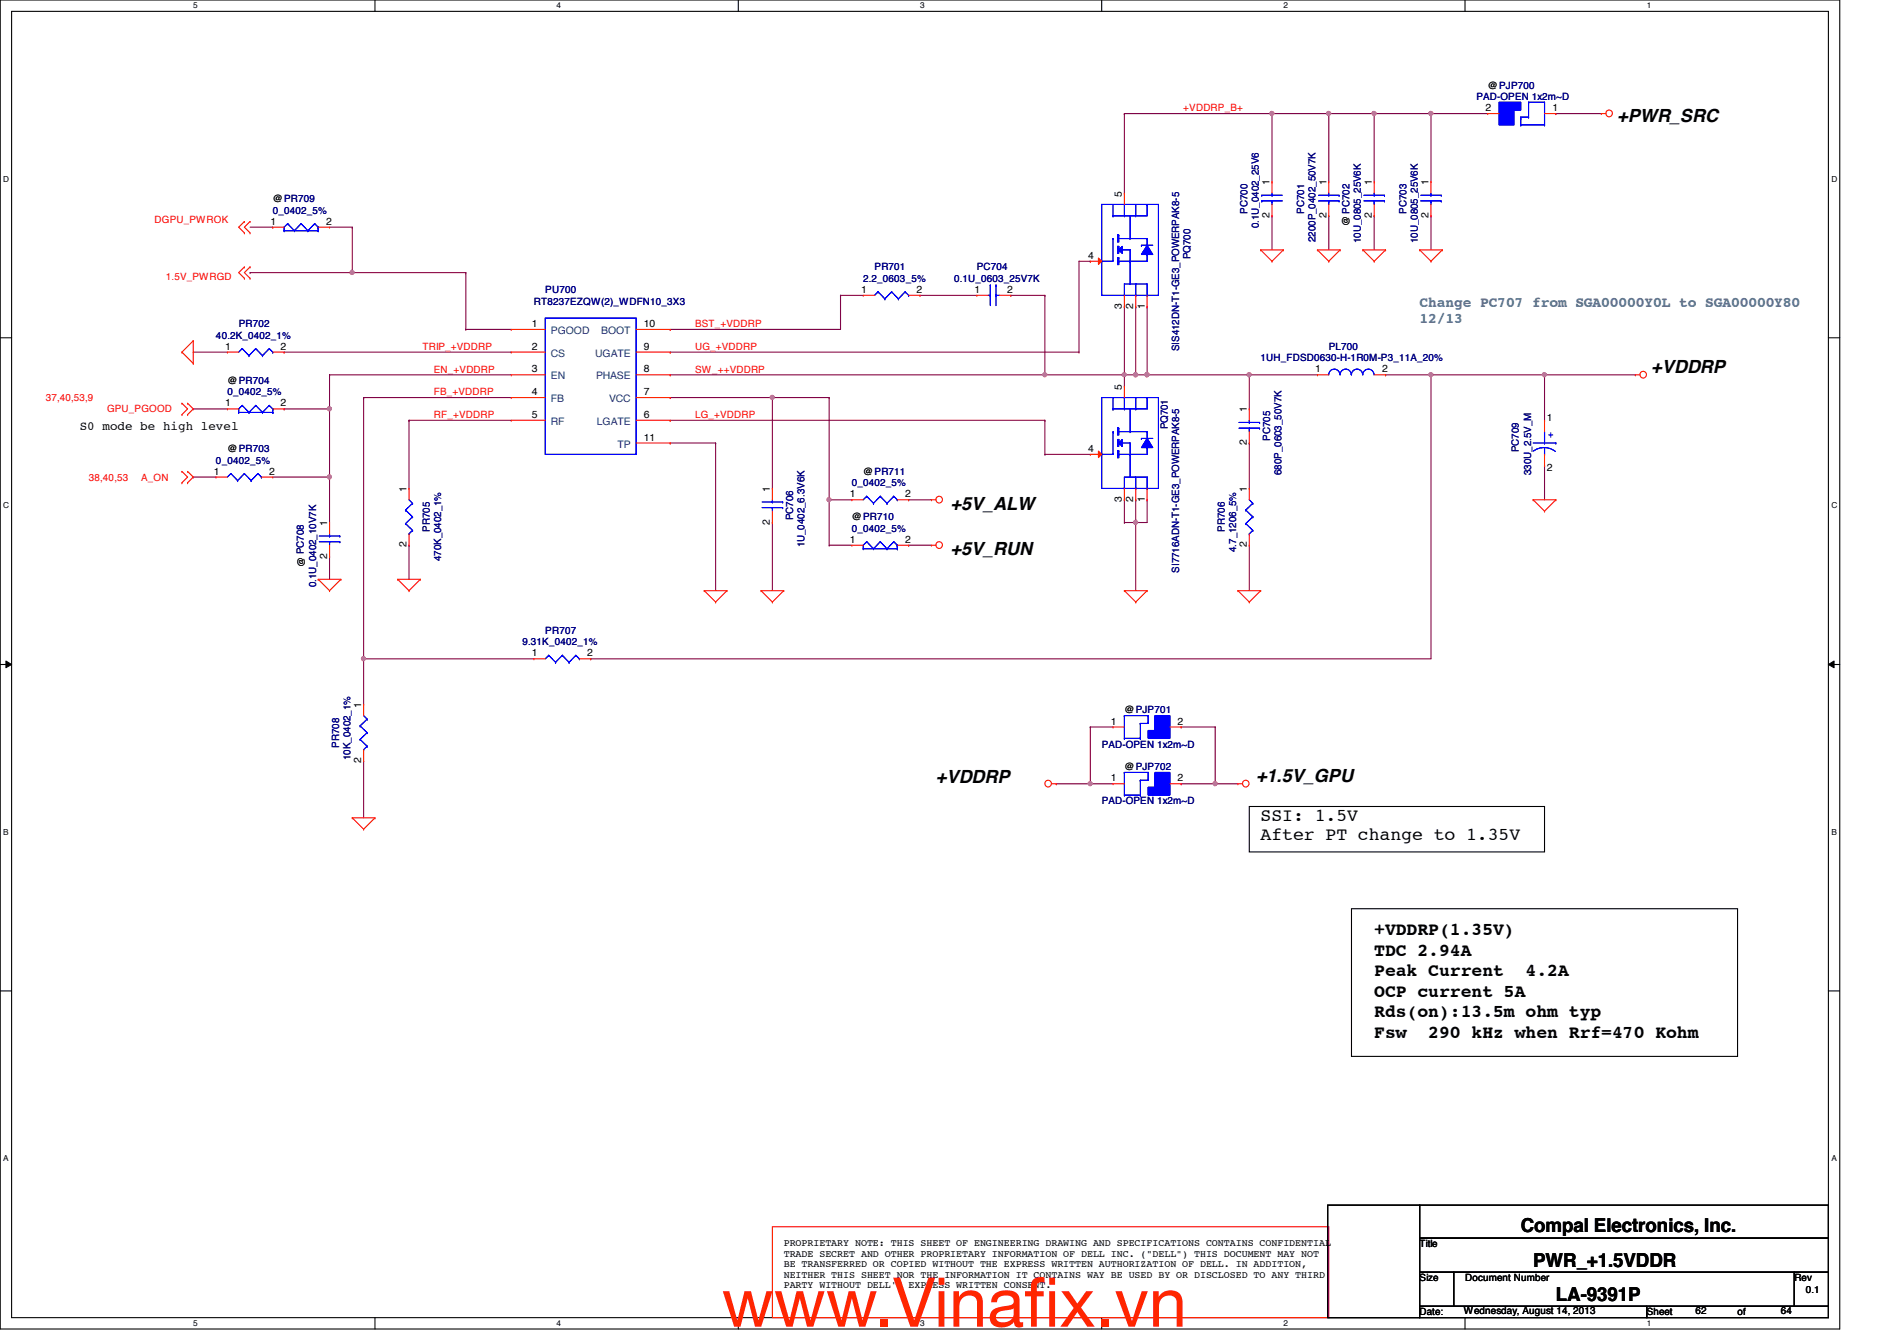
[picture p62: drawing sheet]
<svg xmlns="http://www.w3.org/2000/svg" width="297mm" height="210mm" viewBox="0 0 297 210" stroke-linecap="round" stroke-linejoin="round" font-family="sans-serif">
<defs><g id="words">
<g font-size="10.6" fill="#ff2600">
<text x="113" y="207.7">www.Vinaf</text>
<text x="160.4" y="207.7">ix.vn</text>
</g>
<g font-size="3">
<text x="238.1" y="192.8">Compal Electronics, Inc.</text>
<text x="240.1" y="198.3">PWR_+1.5VDDR</text>
<text x="243.6" y="203.7">LA-9391P</text>
</g>
<g font-size="2.8">
<text x="253.2" y="19.1">+PWR_SRC</text>
<text x="258.6" y="58.4">+VDDRP</text>
<text x="148.8" y="79.8">+5V_ALW</text>
<text x="148.8" y="86.9">+5V_RUN</text>
<text x="146.6" y="122.6">+VDDRP</text>
<text x="196.7" y="122.4">+1.5V_GPU</text>
<text x="197.4" y="128.5">SSI: 1.5V</text>
<text x="197.4" y="131.5">After PT change to 1.35V</text>
<text x="215.2" y="146.4">+VDDRP(1.35V)</text>
<text x="215.2" y="149.6">TDC 2.94A</text>
<text x="215.2" y="152.8">Peak Current</text>
<text x="238.9" y="152.8">4.2A</text>
<text x="215.2" y="156">OCP current 5A</text>
<text x="215.2" y="159.3">Rds(on):13.5m ohm typ</text>
<text x="215.2" y="162.5">Fsw</text>
<text x="223.6" y="162.5">290 kHz when Rrf=470 Kohm</text>
</g>
<g font-size="2.3" fill="#408080">
<text x="222.3" y="48.1">Change PC707 from SGA00000Y0L to SGA00000Y80</text>
<text x="222.3" y="50.6">12/13</text>
</g>
<text font-size="1.9" x="12.5" y="67.3">S0 mode be high level</text>
<g font-size="1.6" fill="#f00">
<text x="185.3" y="17.4">+VDDRP_B+</text>
<text x="24.2" y="34.9">DGPU_PWROK</text>
<text x="26" y="43.8">1.5V_PWRGD</text>
<text x="108.8" y="51.2">BST_+VDDRP</text>
<text x="66.2" y="54.8">TRIP_+VDDRP</text>
<text x="67.9" y="58.3">EN_+VDDRP</text>
<text x="108.8" y="58.3">SW_++VDDRP</text>
<text x="108.8" y="54.8">UG_+VDDRP</text>
<text x="7.2" y="62.8">37,40,53,9</text>
<text x="16.8" y="64.6">GPU_PGOOD</text>
<text x="67.9" y="61.9">FB_+VDDRP</text>
<text x="67.9" y="65.4">RF_+VDDRP</text>
<text x="108.8" y="65.4">LG_+VDDRP</text>
<text x="13.9" y="75.2">38,40,53</text>
<text x="22.1" y="75.2">A_ON</text>
</g>
<g font-size="1.6" fill="#000080">
<text x="231.2" y="15.7">PAD-OPEN 1x2m~D</text>
<text x="42.7" y="33.4">0_0402_5%</text>
<text x="195.3" y="33.4" transform="rotate(-90 195.3 33.4)">PC700</text>
<text x="197.1" y="35.7" transform="rotate(-90 197.1 35.7)">0.1U_0402_25V6</text>
<text x="204.2" y="33.4" transform="rotate(-90 204.2 33.4)">PC701</text>
<text x="220.2" y="33.4" transform="rotate(-90 220.2 33.4)">PC703</text>
<text x="186.4" y="40.6" transform="rotate(-90 186.4 40.6)">PQ700</text>
<text x="206" y="37.9" transform="rotate(-90 206 37.9)">2200P_0402_50V7K</text>
<text x="213.1" y="38.1" transform="rotate(-90 213.1 38.1)">10U_0805_25V6K</text>
<text x="222" y="38.1" transform="rotate(-90 222 38.1)">10U_0805_25V6K</text>
<text x="83.6" y="47.7">RT8237EZQW(2)_WDFN10_3X3</text>
<text x="85.4" y="45.9">PU700</text>
<text x="135.2" y="44.1">2.2_0603_5%</text>
<text x="136.9" y="42.3">PR701</text>
<text x="149.4" y="44.1">0.1U_0603_25V7K</text>
<text x="152.9" y="42.3">PC704</text>
<text x="33.8" y="53">40.2K_0402_1%</text>
<text x="37.4" y="51.2">PR702</text>
<text x="184.7" y="54.9" transform="rotate(-90 184.7 54.9)">SIS412DN-T1-GE3_POWERPAK8-5</text>
<text x="197.4" y="56.6">1UH_FDSD0630-H-1R0M-P3_11A_20%</text>
<text x="208.1" y="54.8">PL700</text>
<text x="35.6" y="61.9">0_0402_5%</text>
<text x="182.9" y="67.2" transform="rotate(-90 182.9 67.2)">PQ701</text>
<text x="198.9" y="69" transform="rotate(-90 198.9 69)">PC705</text>
<text x="237.8" y="70.8" transform="rotate(-90 237.8 70.8)">PC709</text>
<text x="33.8" y="72.6">0_0402_5%</text>
<text x="133.4" y="76.1">0_0402_5%</text>
<text x="200.7" y="74.3" transform="rotate(-90 200.7 74.3)">680P_0603_50V7K</text>
<text x="239.8" y="74.3" transform="rotate(-90 239.8 74.3)">330U_2.5V_M</text>
<text x="67.3" y="83.2" transform="rotate(-90 67.3 83.2)">PR705</text>
<text x="124.2" y="81.4" transform="rotate(-90 124.2 81.4)">PC706</text>
<text x="133.4" y="83.2">0_0402_5%</text>
<text x="191.8" y="83.2" transform="rotate(-90 191.8 83.2)">PR706</text>
<text x="69.1" y="87.8" transform="rotate(-90 69.1 87.8)">470K_0402_1%</text>
<text x="126" y="85.7" transform="rotate(-90 126 85.7)">1U_0402_6.3V6K</text>
<text x="184.7" y="89.6" transform="rotate(-90 184.7 89.6)">SI7716ADN-T1-GE3_POWERPAK8-5</text>
<text x="193.5" y="86.4" transform="rotate(-90 193.5 86.4)">4.7_1206_5%</text>
<text x="49.5" y="91.9" transform="rotate(-90 49.5 91.9)">0.1U_0402_10V7K</text>
<text x="81.8" y="101">9.31K_0402_1%</text>
<text x="85.4" y="99.2">PR707</text>
<text x="53.1" y="117" transform="rotate(-90 53.1 117)">PR708</text>
<text x="54.9" y="119" transform="rotate(-90 54.9 119)">10K_0402_1%</text>
<text x="172.5" y="117">PAD-OPEN 1x2m~D</text>
<text x="172.5" y="125.9">PAD-OPEN 1x2m~D</text>
</g>
<g font-size="1.6">
<text x="232.6" y="17.4">2</text>
<text x="233" y="13.9">@PJP700</text>
<text x="243.1" y="17.4">1</text>
<text x="198.8" y="29" transform="rotate(-90 198.8 29)">1</text>
<text x="207.7" y="29" transform="rotate(-90 207.7 29)">1</text>
<text x="214.8" y="29" transform="rotate(-90 214.8 29)">1</text>
<text x="223.7" y="29" transform="rotate(-90 223.7 29)">1</text>
<text x="42.4" y="35.2">1</text>
<text x="42.7" y="31.7">@PR709</text>
<text x="51.1" y="35.2">2</text>
<text x="175.7" y="30.8" transform="rotate(-90 175.7 30.8)">5</text>
<text x="198.8" y="34.1" transform="rotate(-90 198.8 34.1)">2</text>
<text x="207.7" y="34.1" transform="rotate(-90 207.7 34.1)">2</text>
<text x="211.3" y="35.4" transform="rotate(-90 211.3 35.4)">@ PC702</text>
<text x="214.8" y="34.1" transform="rotate(-90 214.8 34.1)">2</text>
<text x="223.7" y="34.1" transform="rotate(-90 223.7 34.1)">2</text>
<text x="170.4" y="40.5">4</text>
<text x="134.8" y="45.8">1</text>
<text x="143.5" y="45.8">2</text>
<text x="152.6" y="45.8">1</text>
<text x="157.7" y="45.8">2</text>
<text x="83.3" y="51.2">1</text>
<text x="100.8" y="51.2">10</text>
<text x="175.7" y="48.3" transform="rotate(-90 175.7 48.3)">3</text>
<text x="177.5" y="48.3" transform="rotate(-90 177.5 48.3)">2</text>
<text x="179.2" y="48.3" transform="rotate(-90 179.2 48.3)">1</text>
<text x="35.3" y="54.7">1</text>
<text x="43.9" y="54.7">2</text>
<text x="83.3" y="58.3">3</text>
<text x="83.3" y="54.7">2</text>
<text x="100.8" y="54.7">9</text>
<text x="100.8" y="58.3">8</text>
<text x="205.9" y="58.3">1</text>
<text x="216.4" y="58.3">2</text>
<text x="35.3" y="63.6">1</text>
<text x="35.6" y="60.1">@PR704</text>
<text x="43.9" y="63.6">2</text>
<text x="83.3" y="65.4">5</text>
<text x="83.3" y="61.8">4</text>
<text x="100.8" y="61.8">7</text>
<text x="100.8" y="65.4">6</text>
<text x="175.7" y="61" transform="rotate(-90 175.7 61)">5</text>
<text x="195.2" y="64.6" transform="rotate(-90 195.2 64.6)">1</text>
<text x="242.2" y="66">1</text>
<text x="35.6" y="70.8">@PR703</text>
<text x="100.8" y="69">11</text>
<text x="170.4" y="70.7">4</text>
<text x="195.2" y="69.7" transform="rotate(-90 195.2 69.7)">2</text>
<text x="33.5" y="74.3">1</text>
<text x="42.2" y="74.3">2</text>
<text x="63.7" y="77" transform="rotate(-90 63.7 77)">1</text>
<text x="120.6" y="77" transform="rotate(-90 120.6 77)">1</text>
<text x="133.1" y="77.9">1</text>
<text x="135.2" y="74.3">@PR711</text>
<text x="141.7" y="77.9">2</text>
<text x="195.2" y="77" transform="rotate(-90 195.2 77)">1</text>
<text x="242.2" y="73.8">2</text>
<text x="51.2" y="82.3" transform="rotate(-90 51.2 82.3)">1</text>
<text x="120.6" y="82.1" transform="rotate(-90 120.6 82.1)">2</text>
<text x="133.4" y="81.4">@PR710</text>
<text x="175.7" y="78.6" transform="rotate(-90 175.7 78.6)">3</text>
<text x="177.5" y="78.6" transform="rotate(-90 177.5 78.6)">2</text>
<text x="179.2" y="78.6" transform="rotate(-90 179.2 78.6)">1</text>
<text x="47.7" y="88.7" transform="rotate(-90 47.7 88.7)">@ PC708</text>
<text x="51.2" y="87.5" transform="rotate(-90 51.2 87.5)">2</text>
<text x="63.7" y="85.7" transform="rotate(-90 63.7 85.7)">2</text>
<text x="133.1" y="85">1</text>
<text x="141.7" y="85">2</text>
<text x="195.2" y="85.7" transform="rotate(-90 195.2 85.7)">2</text>
<text x="83.3" y="102.7">1</text>
<text x="91.9" y="102.7">2</text>
<text x="56.6" y="110.8" transform="rotate(-90 56.6 110.8)">1</text>
<text x="173.9" y="113.4">1</text>
<text x="176.1" y="111.7">@PJP701</text>
<text x="184.4" y="113.4">2</text>
<text x="56.6" y="119.5" transform="rotate(-90 56.6 119.5)">2</text>
<text x="173.9" y="122.3">1</text>
<text x="176.1" y="120.6">@PJP702</text>
<text x="184.4" y="122.3">2</text>
<text x="122.7" y="195">PROPRIETARY NOTE: THIS SHEET OF ENGINEERING DRAWING AND SPECIFICATIONS CONTAINS CONFIDENTIAL</text>
<text x="122.7" y="196.7">TRADE SECRET AND OTHER PROPRIETARY INFORMATION OF DELL INC. (&quot;DELL&quot;) THIS DOCUMENT MAY NOT</text>
<text x="222.3" y="195.2">Title</text>
<text x="122.7" y="198.3">BE TRANSFERRED OR COPIED WITHOUT THE EXPRESS WRITTEN AUTHORIZATION OF DELL. IN ADDITION,</text>
<text x="122.7" y="200">NEITHER THIS SHEET NOR THE INFORMATION IT CONTAINS WAY BE USED BY OR DISCLOSED TO ANY THIRD</text>
<text x="122.7" y="201.6">PARTY WITHOUT DELL'S EXPRESS WRITTEN CONSENT.</text>
<text x="222.3" y="200.6">Size</text>
<text x="229.4" y="200.6">Document Number</text>
<text x="281" y="200.6">Rev</text>
<text x="282.7" y="202.4">0.1</text>
<text x="222.3" y="205.9">Date:</text>
<text x="229.2" y="205.7">Wednesday, August 14, 2013</text>
<text x="257.8" y="205.9">Sheet</text>
<text x="265.5" y="205.7">62</text>
<text x="272.1" y="205.9">of</text>
<text x="278.8" y="205.7">64</text>
</g>
<g font-size="1.6" fill="#004080">
<text x="86.3" y="52.3">PGOOD</text>
<text x="94.1" y="52.3">BOOT</text>
<text x="86.3" y="59.4">EN</text>
<text x="86.3" y="55.8">CS</text>
<text x="93.2" y="55.8">UGATE</text>
<text x="93.3" y="59.4">PHASE</text>
<text x="86.3" y="62.9">FB</text>
<text x="95.4" y="62.9">VCC</text>
<text x="86.3" y="66.5">RF</text>
<text x="93.5" y="66.5">LGATE</text>
<text x="96.7" y="70.1">TP</text>
</g>
<text font-size="1.6" fill="#00f" x="242.4" y="68.6">+</text>
<g font-size="1.3">
<text x="30.3" y="1.3">5</text>
<text x="87.2" y="1.3">4</text>
<text x="144.1" y="1.3">3</text>
<text x="201" y="1.3">2</text>
<text x="257.8" y="1.3">1</text>
<text x=".5" y="28.4">D</text>
<text x="286.8" y="28.4">D</text>
<text x=".5" y="79.5">C</text>
<text x="286.8" y="79.5">C</text>
<text x=".5" y="130.7">B</text>
<text x="286.8" y="130.7">B</text>
<text x=".5" y="181.8">A</text>
<text x="286.8" y="181.8">A</text>
<text x="30.3" y="207.6">5</text>
<text x="87.2" y="207.6">4</text>
<text x="144.1" y="207.6">3</text>
<text x="201" y="207.6">2</text>
<text x="257.8" y="207.6">1</text>
</g>
</g></defs>
<path d="M0 0h288.1v208h-288.1zM1.8 1.8h284.5v204.4h-284.5z" fill="none" stroke="#000" stroke-width=".17"/>
<g fill="#fff">
<path d="M30.3 .2h.6v1.4h-.6z"/>
<path d="M30.3 206.4h.6v1.4h-.6z"/>
</g>
<path d="M58.7 0v1.8M58.7 206.2v1.8" fill="none" stroke="#000" stroke-width=".17"/>
<g fill="#fff">
<path d="M87.2 .2h.6v1.4h-.6z"/>
<path d="M87.2 206.4h.6v1.4h-.6z"/>
</g>
<path d="M115.6 0v1.8M115.6 206.2v1.8" fill="none" stroke="#000" stroke-width=".17"/>
<g fill="#fff">
<path d="M144.1 .2h.6v1.4h-.6z"/>
<path d="M144.1 206.4h.6v1.4h-.6z"/>
</g>
<path d="M172.5 0v1.8M172.5 206.2v1.8" fill="none" stroke="#000" stroke-width=".17"/>
<g fill="#fff">
<path d="M201 .2h.6v1.4h-.6z"/>
<path d="M201 206.4h.6v1.4h-.6z"/>
</g>
<path d="M229.4 0v1.8M229.4 206.2v1.8" fill="none" stroke="#000" stroke-width=".17"/>
<g fill="#fff">
<path d="M257.8 .2h.7v1.4h-.7z"/>
<path d="M257.8 206.4h.7v1.4h-.7z"/>
<path d="M.5 27.3h.9v1.4h-.9z"/>
<path d="M286.8 27.3h.9v1.4h-.9z"/>
<path d="M.5 78.4h.9v1.4h-.9z"/>
<path d="M286.8 78.4h.9v1.4h-.9z"/>
</g>
<path d="M0 52.9h1.8M286.3 52.9h1.8" fill="none" stroke="#000" stroke-width=".17"/>
<g fill="#fff">
<path d="M.5 129.5h.8v1.4h-.8z"/>
<path d="M286.8 129.5h.8v1.4h-.8z"/>
</g>
<path d="M0 104h1.8M286.3 104h1.8" fill="none" stroke="#000" stroke-width=".17"/>
<path d="M.9 103.5l.9 .5-.9 .5zM286.3 104l.9-.5v1z" fill="#000"/>
<path d="M.9 103.5l.9 .5-.9 .5zM286.3 104l.9-.5v1z" fill="none" stroke="#000" stroke-width=".16"/>
<g fill="#fff">
<path d="M.5 180.6h.8v1.4h-.8z"/>
<path d="M286.8 180.6h.8v1.4h-.8z"/>
</g>
<path d="M195.6 126.2h46.2v7.1h-46.2zM0 155.1h1.8M211.6 142.2h60.5v23.2h-60.5zM286.3 155.1h1.8" fill="none" stroke="#000" stroke-width=".17"/>
<path d="M120.9 192h87.2v14.2h-87.2z" fill="none" stroke="#f00" stroke-width=".17"/>
<path d="M42.7 74.7h8.9M51.6 74.7h.1M51.6 64h.1M51.6 64v10.7" fill="none" stroke="#800040" stroke-width=".17"/>
<circle cx="51.6" cy="64" r=".32" fill="#f0f"/>
<circle cx="51.6" cy="64" r=".32" fill="none" stroke="#f0f" stroke-width=".17"/>
<path d="M30.3 74.7h.1M30.3 74.7h3.5M170.7 113.8h.1M170.7 113.8h3.6M170.7 113.8v8.9h-5.3M185 113.8h.1M185 113.8h5.3M190.3 113.8h.1M190.3 113.8v8.9M165.4 122.7h.1" fill="none" stroke="#800040" stroke-width=".17"/>
<circle cx="190.3" cy="122.7" r=".32" fill="#f0f"/>
<circle cx="190.3" cy="122.7" r=".32" fill="none" stroke="#f0f" stroke-width=".17"/>
<path d="M170.7 122.7h.1M170.7 122.7h3.6M190.3 122.7h.1M190.3 122.7h3.5" fill="none" stroke="#800040" stroke-width=".17"/>
<circle cx="170.7" cy="122.7" r=".32" fill="#f0f"/>
<circle cx="170.7" cy="122.7" r=".32" fill="none" stroke="#f0f" stroke-width=".17"/>
<path d="M176.1 58.7h1.7M177.8 58.7h.1" fill="none" stroke="#800040" stroke-width=".17"/>
<circle cx="176" cy="58.6" r=".32" fill="#f0f"/>
<circle cx="176" cy="58.6" r=".32" fill="none" stroke="#f0f" stroke-width=".17"/>
<circle cx="177.8" cy="58.6" r=".32" fill="#f0f"/>
<circle cx="177.8" cy="58.6" r=".32" fill="none" stroke="#f0f" stroke-width=".17"/>
<path d="M177.8 58.7h1.8M179.6 58.7h.1" fill="none" stroke="#800040" stroke-width=".17"/>
<circle cx="177.8" cy="58.6" r=".32" fill="#f0f"/>
<circle cx="177.8" cy="58.6" r=".32" fill="none" stroke="#f0f" stroke-width=".17"/>
<circle cx="179.6" cy="58.6" r=".32" fill="#f0f"/>
<circle cx="179.6" cy="58.6" r=".32" fill="none" stroke="#f0f" stroke-width=".17"/>
<path d="M163.6 58.7h.1M163.6 58.7h12.5M217 58.7h.1M217 58.7h7.1M56.9 62.2h.1M56.9 62.2v48M56.9 103.1h.1" fill="none" stroke="#800040" stroke-width=".17"/>
<circle cx="56.9" cy="103.1" r=".32" fill="#f0f"/>
<circle cx="56.9" cy="103.1" r=".32" fill="none" stroke="#f0f" stroke-width=".17"/>
<path d="M104.9 51.6h.1M104.9 58.7h.1M104.9 51.6h26.7M104.9 58.7h58.7" fill="none" stroke="#800040" stroke-width=".17"/>
<circle cx="163.6" cy="58.6" r=".32" fill="#f0f"/>
<circle cx="163.6" cy="58.6" r=".32" fill="none" stroke="#f0f" stroke-width=".17"/>
<g fill="none" stroke="#800040" stroke-width=".17">
<path d="M176.1 17.8h.1M176.1 17.8v12.4M104.9 55.1h.1M104.9 55.1h64M163.6 46.2h.1M163.6 46.2v12.5M176.1 58.7h.1M176.1 58.7v1.8M195.6 58.7h.1M195.6 58.7v5.3M104.9 65.8h.1M104.9 65.8h58.7"/>
<path d="M241.8 72.9h.1M241.8 72.9v5.3M56.9 103.1h.1M56.9 103.1h26.7M92.5 103.1h.1M92.5 103.1h131.6"/>
</g>
<circle cx="195.6" cy="58.6" r=".32" fill="#f0f"/>
<circle cx="195.6" cy="58.6" r=".32" fill="none" stroke="#f0f" stroke-width=".17"/>
<path d="M144.1 46.2h.1M144.1 46.2h8.8M168.9 55.1h.1M170.7 40.9h.1M170.7 40.9h-1.8v14.2M104.9 62.2h.1M104.9 62.2h16M112.1 69.3h.1M112.1 69.3v23.2M120.9 62.2h.1M120.9 62.2v14.3" fill="none" stroke="#800040" stroke-width=".17"/>
<circle cx="120.9" cy="62.2" r=".32" fill="#f0f"/>
<circle cx="120.9" cy="62.2" r=".32" fill="none" stroke="#f0f" stroke-width=".17"/>
<g fill="none" stroke="#800040" stroke-width=".17">
<path d="M243.6 17.8h.1M243.6 17.8h7.1M30.3 55.1h.1M30.3 55.1h5.3M51.6 58.7h.1M51.6 58.7h28.4M131.6 46.2h.1M131.6 46.2h3.6M131.6 46.2v5.4M195.6 58.7h.1M195.6 58.7h10.7M30.3 64h.1"/>
<path d="M30.3 64h5.3M51.6 74.7h.1M51.6 74.7v7.1M56.9 62.2h.1M56.9 62.2h23.1M64 65.8h.1M64 65.8h16M163.6 71.1h.1M163.6 71.1h7.1M64 85.3h.1M64 85.3v5.4M120.9 81.8h.1"/>
<path d="M120.9 81.8v10.7"/>
</g>
<circle cx="51.6" cy="74.6" r=".32" fill="#f0f"/>
<circle cx="51.6" cy="74.6" r=".32" fill="none" stroke="#f0f" stroke-width=".17"/>
<g fill="none" stroke="#800040" stroke-width=".17">
<path d="M224.1 17.8h.1M224.1 17.8h8.9M158.3 46.2h.1M158.3 46.2h5.3M176.1 48h.1M176.1 48v10.7M177.8 48h.1M177.8 48v10.7M241.8 58.7h.1M241.8 58.7v7.1M44.5 64h.1M44.5 64h7.1"/>
<path d="M64 65.8h.1M64 65.8v10.7M104.9 69.3h.1M104.9 69.3h7.2M51.6 87.1h.1M51.6 87.1v3.6M195.6 85.3h.1M195.6 85.3v7.2"/>
</g>
<circle cx="224" cy="17.8" r=".32" fill="#f0f"/>
<circle cx="224" cy="17.8" r=".32" fill="none" stroke="#f0f" stroke-width=".17"/>
<path d="M199.2 17.8h.1M199.2 17.8v10.6M199.2 17.8h8.9M208.1 17.8h.1M208.1 17.8v10.6" fill="none" stroke="#800040" stroke-width=".17"/>
<circle cx="199.2" cy="17.8" r=".32" fill="#f0f"/>
<circle cx="199.2" cy="17.8" r=".32" fill="none" stroke="#f0f" stroke-width=".17"/>
<path d="M208.1 17.8h.1M208.1 17.8h7.1M215.2 17.8h.1M215.2 17.8v10.6" fill="none" stroke="#800040" stroke-width=".17"/>
<circle cx="208" cy="17.8" r=".32" fill="#f0f"/>
<circle cx="208" cy="17.8" r=".32" fill="none" stroke="#f0f" stroke-width=".17"/>
<path d="M199.2 33.8h.1M199.2 33.8v5.3M208.1 33.8h.1M208.1 33.8v5.3M215.2 33.8h.1M215.2 33.8v5.3M176.1 78.2h.1M176.1 78.2v3.6M179.6 78.2h.1M179.6 78.2v3.6h-1.8M177.8 81.8h.1" fill="none" stroke="#800040" stroke-width=".17"/>
<circle cx="177.8" cy="81.8" r=".32" fill="#f0f"/>
<circle cx="177.8" cy="81.8" r=".32" fill="none" stroke="#f0f" stroke-width=".17"/>
<path d="M224.1 58.7h.1M224.1 58.7v44.4M177.8 78.2h.1M177.8 78.2v14.3M176.1 81.8h.1M176.1 81.8h1.7M177.8 81.8h.1" fill="none" stroke="#800040" stroke-width=".17"/>
<circle cx="224" cy="58.6" r=".32" fill="#f0f"/>
<circle cx="224" cy="58.6" r=".32" fill="none" stroke="#f0f" stroke-width=".17"/>
<path d="M179.6 48h.1M179.6 58.7h.1M179.6 58.7h16M179.6 48v10.7M224.1 58.7h.1M224.1 58.7h17.7" fill="none" stroke="#800040" stroke-width=".17"/>
<circle cx="179.6" cy="58.6" r=".32" fill="#f0f"/>
<circle cx="179.6" cy="58.6" r=".32" fill="none" stroke="#f0f" stroke-width=".17"/>
<path d="M176.1 17.8h.1M176.1 17.8h23.1M215.2 17.8h.1M215.2 17.8h8.9M224.1 17.8h.1M224.1 17.8v10.6M224.1 33.8h.1M224.1 33.8v5.3M163.6 65.8h.1M163.6 65.8v5.3M56.9 119.1h.1M56.9 119.1v8.9" fill="none" stroke="#800040" stroke-width=".17"/>
<circle cx="215.2" cy="17.8" r=".32" fill="#f0f"/>
<circle cx="215.2" cy="17.8" r=".32" fill="none" stroke="#f0f" stroke-width=".17"/>
<path d="M55.2 42.7h.1M55.2 42.7h17.7" fill="none" stroke="#800040" stroke-width=".17"/>
<circle cx="55.1" cy="42.6" r=".32" fill="#f0f"/>
<circle cx="55.1" cy="42.6" r=".32" fill="none" stroke="#f0f" stroke-width=".17"/>
<g fill="none" stroke="#800040" stroke-width=".17">
<path d="M39.2 35.6h3.5M42.7 35.6h.1M51.6 35.6h3.6M55.2 35.6h.1M55.2 35.6v7.1M39.2 42.7h.1M39.2 42.7h16M44.5 55.1h.1M44.5 55.1h35.5M51.6 58.7h.1M51.6 58.7v5.3M55.2 42.7h.1"/>
<path d="M72.9 51.6h.1M72.9 42.7h.1M72.9 51.6h7.1M72.9 42.7v8.9M241.8 58.7h.1M241.8 58.7h14.3M195.6 69.3h.1M195.6 69.3v7.2M185 122.7h.1M185 122.7h5.3"/>
</g>
<circle cx="241.8" cy="58.6" r=".32" fill="#f0f"/>
<circle cx="241.8" cy="58.6" r=".32" fill="none" stroke="#f0f" stroke-width=".17"/>
<path d="M129.8 78.2h.1M129.8 78.2v7.1M142.3 78.2h.1M142.3 78.2h3.5M129.8 85.3h.1M129.8 85.3h3.6" fill="none" stroke="#800040" stroke-width=".17"/>
<circle cx="129.8" cy="78.2" r=".32" fill="#f0f"/>
<circle cx="129.8" cy="78.2" r=".32" fill="none" stroke="#f0f" stroke-width=".17"/>
<path d="M120.9 62.2h.1M120.9 62.2h8.9M129.8 78.2h.1M129.8 62.2h.1M129.8 78.2h3.6M129.8 62.2v16M142.3 85.3h.1M142.3 85.3h3.5" fill="none" stroke="#800040" stroke-width=".17"/>
<g fill="none" stroke="#f00" stroke-width=".17">
<path d="M250.7 17.8h.1M250.7 17.8h.8M38.3 34.7h.1M38.3 36.4h.1M38.3 34.7l-.9 .9 .9 .8M39.2 34.7h.1M39.2 36.4h.1M39.2 34.7l-.9 .9 .9 .8M197.4 39.1h.1M197.4 39.1h3.6M197.4 39.1l1.8 1.8M199.2 28.4h.1"/>
<path d="M199.2 33.8h.1M199.2 28.4v1.8M199.2 32v1.8M201 39.1h.1M201 39.1l-1.8 1.8M206.3 39.1h.1M206.3 39.1h3.5M206.3 39.1l1.8 1.8M208.1 28.4h.1M208.1 33.8h.1M208.1 28.4v1.8M208.1 32v1.8"/>
<path d="M209.8 39.1h.1M209.8 39.1l-1.7 1.8M213.4 39.1h.1M213.4 39.1h3.6M213.4 39.1l1.8 1.8M217 39.1h.1M217 39.1l-1.8 1.8M222.3 39.1h.1M222.3 39.1h3.5M222.3 39.1l1.8 1.8M225.8 39.1h.1M225.8 39.1l-1.7 1.8"/>
<path d="M28.5 55.1h.1M28.5 55.1l1.8 1.8M30.3 53.3h.1M30.3 56.9h.1M30.3 53.3v3.6M30.3 53.3l-1.8 1.8M38.3 41.8h.1M38.3 43.6h.1M38.3 41.8l-.9 .9 .9 .9M39.2 41.8h.1M39.2 43.6h.1M39.2 41.8l-.9 .9 .9 .9"/>
<path d="M199.2 40.9h.1M206.3 58.7h.1M206.3 58.7h1.8M208.1 40.9h.1M215.2 40.9h.1M215.2 58.7h1.8M217 58.7h.1M224.1 40.9h.1M256.1 58.7h.1M256.1 58.7h.7M28.5 64.9h.1M28.5 63.1h.1"/>
<path d="M28.5 75.6h.1M28.5 73.8h.1M28.5 63.1l.9 .9-.9 .9M28.5 73.8l.9 .9-.9 .9M29.4 63.1h.1M29.4 64.9h.1M29.4 73.8h.1M29.4 75.6h.1M29.4 63.1l.9 .9-.9 .9M29.4 73.8l.9 .9-.9 .9M145.8 78.2h.1M145.8 78.2h.8"/>
<path d="M240.1 78.2h.1M240.1 78.2h3.5M240.1 78.2l1.7 1.8M243.6 78.2h.1M243.6 78.2l-1.8 1.8M49.8 90.7h.1M49.8 90.7h3.6M49.8 90.7l1.8 1.8M51.6 92.5h.1M53.4 90.7h.1M53.4 90.7l-1.8 1.8M62.3 90.7h.1"/>
<path d="M62.3 90.7h3.5M62.3 90.7l1.7 1.8M64 92.5h.1M65.8 90.7h.1M65.8 90.7l-1.8 1.8M110.3 92.5h.1M110.3 92.5h3.5M110.3 92.5l1.8 1.7M112.1 94.2h.1M113.8 92.5h.1M113.8 92.5l-1.7 1.7M119.2 92.5h.1"/>
<path d="M119.2 92.5h3.5M119.2 92.5l1.7 1.7M120.9 94.2h.1M122.7 92.5h.1M122.7 92.5l-1.8 1.7M145.8 85.3h.1M145.8 85.3h.8M176.1 92.5h.1M176.1 92.5h3.5M176.1 92.5l1.7 1.7M177.8 94.2h.1M179.6 92.5h.1"/>
<path d="M179.6 92.5l-1.8 1.7M193.8 92.5h.1M193.8 92.5h3.6M193.8 92.5l1.8 1.7M195.6 94.2h.1M197.4 92.5h.1M197.4 92.5l-1.8 1.7M241.8 80h.1M83.6 103.1h.1M83.6 103.1h1.8M90.7 103.1h1.8M92.5 103.1h.1"/>
<path d="M55.2 128h.1M55.2 128h3.5M55.2 128l1.7 1.8M56.9 129.8h.1M58.7 128h.1M58.7 128l-1.8 1.8M164.7 122.7h.7M165.4 122.7h.1M193.8 122.7h.1M193.8 122.7h.8"/>
<circle cx="252" cy="17.8" r=".52"/>
<circle cx="257.3" cy="58.6" r=".52"/>
<circle cx="147" cy="78.2" r=".52"/>
<circle cx="147" cy="85.3" r=".52"/>
<circle cx="164.1" cy="122.7" r=".52"/>
<circle cx="195.1" cy="122.7" r=".52"/>
</g>
<path d="M207.9 188.6h14.4v17.6h-14.4zM222.3 188.6h64v5.2h-64zM222.3 193.8h64v5.3h-64zM222.3 199.1h5.3v5.4h-5.3zM227.6 199.1h53.4v5.4h-53.4zM281 199.1h5.3v5.4h-5.3zM222.3 204.5h35.5v1.7h-35.5zM257.8 204.5h28.5v1.7h-28.5z" fill="none" stroke="#000" stroke-width=".17"/>
<g fill="none" stroke="#00f" stroke-width=".17">
<path d="M197.6 31.5h.1M197.6 30.6h.1M197.6 31.5h3.2M197.6 30.6h3.2M199.2 30.6h.1M199.2 31.5h.1M199.2 30.2v.4M199.2 31.5v.5M206.5 31.5h3.2M206.5 30.6h3.2M208.1 30.6h.1M208.1 31.5h.1"/>
<path d="M208.1 30.2v.4M208.1 31.5v.5M209.7 31.5h.1M209.7 30.6h.1M208.1 58.7a.87 .87 0 0 1 .8-.9 .87 .87 0 0 1 .9 .9M209.8 58.7a.87 .87 0 0 1 .9-.9 .87 .87 0 0 1 .9 .9M211.6 58.7a.87 .87 0 0 1 .9-.9 .87 .87 0 0 1 .9 .9M213.4 58.7a.87 .87 0 0 1 .9-.9 .87 .87 0 0 1 .8 .9M85.9 102.6h.1M85.9 102.6l-.5 .5M85.9 102.6l1.1 1.1M87 103.7h.1"/>
<path d="M88 102.6h.1M88 102.6l-1 1.1M88 102.6l1.1 1.1M89.1 103.7h.1M90.2 102.6h.1M90.2 102.6l-1.1 1.1M90.2 102.6l.5 .5M90.7 103.1h.1"/>
</g>
<path d="M180.8 112h2.4v3.6h-3.4v-1.3h1z" fill-rule="evenodd" fill="#00f"/>
<path d="M176.1 112h.1M176.1 115.6h.1M176.1 112h3.7M176.1 112v3.6M176.1 115.6h2.5M178.6 113.2h.1M178.6 115.6h.1M178.6 113.2v2.4M179.8 112h.1M179.8 113.1h.1M179.8 112v1.2h-1.2M180.8 112h2.4v3.6h-3.4v-1.3h1z" fill="none" stroke="#00f" stroke-width=".17"/>
<path d="M180.8 112h2.4v3.6h-3.4v-1.3h1z" fill-rule="evenodd" fill="#00f"/>
<g fill="none" stroke="#00f" stroke-width=".17">
<path d="M137.5 45.7h.1M137.5 45.7l-.6 .5M137.5 45.7l1.1 1.1M138.6 46.8h.1M139.6 45.7h.1M139.6 45.7l-1 1.1M139.6 45.7l1.1 1.1M140.7 46.8h.1M141.7 45.7h.1M141.7 45.7l-1 1.1M141.7 45.7l.6 .5M142.3 46.2h.1"/>
<path d="M135.7 77.7h.1M135.7 77.7l-.5 .5M135.7 77.7l1.1 1.1M136.8 78.8h.1M137.8 77.7h.1M137.8 77.7l-1 1.1M137.8 77.7l1.1 1.1M138.9 78.8h.1M140 77.7h.1M140 77.7l-1.1 1.1M140 77.7l.5 .5M140.5 78.2h.1"/>
<path d="M172.5 71.1h.1M174.3 64h.1M174.3 67.6h.1M174.3 67.6v3.5h-1.8M174.3 62.2v1.8M175 67h.1M175 70.6h.1M175 68.8h.1M175 67h.2M175 67v1.1M175 68.8v1.1M175 70.6v1.1"/>
<path d="M175 70.6h.2M175 68.8h.2M175.2 67h.1M175.2 70.6h.1M175.2 68.8h.1M175.2 67v1.1M175.2 68.8v1.1M175.2 70.6v1.1M175.2 67.6h4.4M175.7 69.3h.1M175.7 69.3h1.2M176.1 76.5h.1"/>
<path d="M176.1 64h.1M176.1 62.2v1.8M176.1 74.7v1.8M176.9 67.6h.1M176.9 71.1h.1M176.9 64v3.6M176.9 71.1v3.6M177.8 76.5h.1M177.8 64h.1M177.8 62.2v1.8M177.8 74.7v1.8M178.7 68.6h.1"/>
<path d="M178.7 68.6h1.8M179.6 67.6h.1M179.6 62.2h.1M179.6 70.1h.1M179.6 76.5h.1M179.6 62.2v1.8h-5.3M179.6 70.1v1M179.6 74.7v1.8M176.1 112h.1M176.1 115.6h.1M176.1 112h3.7M176.1 112v3.6"/>
<path d="M176.1 115.6h2.5M178.6 113.2h.1M178.6 115.6h.1M178.6 113.2v2.4M179.8 112h.1M179.8 113.1h.1M179.8 112v1.2h-1.2M180.8 112h2.4v3.6h-3.4v-1.3h1z"/>
</g>
<path d="M135.2 46.2h.1M135.2 46.2h1.7M142.3 46.2h1.8M144.1 46.2h.1M133.4 78.2h.1M133.4 78.2h1.8M140.5 78.2h1.8M142.3 78.2h.1M174.3 113.8h.1M174.3 113.8h1.8M183.2 113.8h1.8M185 113.8h.1" fill="none" stroke="#f00" stroke-width=".17"/>
<path d="M179.6 68.6l.9 1.5h-1.8z" fill="#00f"/>
<path d="M175.2 71.1h.1M175.2 71.1h4.4M179.6 68.6l.9 1.5h-1.8z" fill="none" stroke="#00f" stroke-width=".17"/>
<path d="M175.2 69.3l.5-.5v1.1z" fill="#00f"/>
<g fill="none" stroke="#00f" stroke-width=".17">
<path d="M172.5 62.2h8.9v14.3h-8.9zM172.5 71.1h.1M174.3 64h.1M174.3 67.6h.1M174.3 67.6v3.5h-1.8M174.3 62.2v1.8M175 67h.1M175 70.6h.1M175 68.8h.1M175 67h.2M175 67v1.1M175 68.8v1.1"/>
<path d="M175 70.6v1.1M175 70.6h.2M175 68.8h.2M175.2 69.3l.5-.5v1.1zM175.2 67h.1M175.2 70.6h.1M175.2 68.8h.1M175.2 67v1.1M175.2 68.8v1.1M175.2 70.6v1.1M175.2 67.6h4.4M175.7 69.3h.1"/>
<path d="M175.7 69.3h1.2M176.1 76.5h.1M176.1 64h.1M176.1 62.2v1.8M176.9 69.3h.1M176.9 67.6h.1M176.9 71.1h.1M176.9 64v3.6M176.9 69.3v5.4M177.8 76.5h.1M177.8 64h.1M177.8 62.2v1.8"/>
<path d="M177.8 74.7v1.8M178.7 68.6h.1M178.7 68.6h1.8M179.6 74.7h.1M179.6 67.6h.1M179.6 62.2h.1M179.6 70.1h.1M179.6 76.5h.1M179.6 74.7h-3.5v1.8M179.6 62.2v1.8h-5.3M179.6 67.6v1.7M179.6 70.1v1"/>
<path d="M179.6 74.7v1.8"/>
</g>
<path d="M179.6 68.6l.9 1.5h-1.8z" fill="#00f"/>
<path d="M175.2 71.1h.1M175.2 71.1h4.4M179.6 68.6l.9 1.5h-1.8z" fill="none" stroke="#00f" stroke-width=".17"/>
<path d="M175.2 69.3l.5-.5v1.1z" fill="#00f"/>
<path d="M172.5 62.2h8.9v14.3h-8.9zM175.2 69.3l.5-.5v1.1zM176.1 74.7h3.5M176.9 69.3h.1M176.9 69.3v1.8M179.6 74.7h.1M179.6 67.6h.1M179.6 67.6v1.7" fill="none" stroke="#00f" stroke-width=".17"/>
<path d="M172 70.6l.5 .5-.5 .5z" fill="#f00"/>
<g fill="none" stroke="#f00" stroke-width=".17">
<path d="M215.2 28.4h.1M215.2 33.8h.1M215.2 28.4v1.8M215.2 32v1.8M224.1 28.4h.1M224.1 33.8h.1M224.1 28.4v1.8M224.1 32v1.8M33.8 74.7h.1M33.8 74.7h1.8M40.9 74.7h1.8M42.7 74.7h.1"/>
<path d="M64 76.5h.1M64 76.5v1.7M170.7 71.1h.1M170.7 71.1h1.8M172 70.6l.5 .5-.5 .5zM176.1 60.5h.1M176.1 78.2h.1M176.1 60.5v1.7M176.1 76.5v1.7M177.8 78.2h.1M177.8 76.5v1.7M179.6 78.2h.1"/>
<path d="M179.6 76.5v1.7M195.6 64h.1M195.6 69.3h.1M195.6 64v1.8M195.6 67.6v1.7M241.8 65.8h.1M241.8 72.9h.1M241.8 65.8v1.8M241.8 71.1v1.8M64 85.3h.1M64 83.6v1.7M56.9 110.2h.1"/>
<path d="M56.9 119.1h.1M56.9 110.2v1.8M56.9 117.3v1.8"/>
</g>
<g fill="none" stroke="#00f" stroke-width=".17">
<path d="M213.6 31.5h3.2M213.6 30.6h3.2M215.2 30.6h.1M215.2 31.5h.1M215.2 30.2v.4M215.2 31.5v.5M216.8 31.5h.1M216.8 30.6h.1M222.5 31.5h3.2M222.5 30.6h3.2M224.1 30.6h.1M224.1 31.5h.1"/>
<path d="M224.1 30.2v.4M224.1 31.5v.5M225.7 31.5h.1M225.7 30.6h.1M36.1 74.1h.1M36.1 74.1l-.5 .6M36.1 74.1l1.1 1.1M37.2 75.2h.1M38.3 74.1h.1M38.3 74.1l-1.1 1.1M38.3 74.1l1 1.1M39.3 75.2h.1"/>
<path d="M40.4 74.1h.1M40.4 74.1l-1.1 1.1M40.4 74.1l.5 .6M40.9 74.7h.1M63.5 79.8h.1M63.5 79.8l1.1 1.1M64 78.2l.6 .6M64.6 78.8h.1M64.6 78.8l-1.1 1M194 67h3.2M194 66.1h3.2M195.6 66.1h.1"/>
<path d="M195.6 67h.1M195.6 65.8v.3M195.6 67v.6M197.2 67h.1M197.2 66.1h.1M240.1 69.3h3.5M241.8 69.3h.1M241.8 70.1l.8 .1 .9 .5M241.8 70.1l-1.1 .2-.6 .3M241.8 71.1h.1M241.8 67.6v1.7M241.8 70.1v1"/>
<path d="M243.6 69.3h.1M63.5 82h.1M63.5 82l1.1 1M64 83.6h.1M64.6 80.9h.1M64.6 83h.1M64.6 80.9l-1.1 1.1M64.6 83l-.6 .6M56.4 113.6h.1M56.4 115.7h.1M56.4 113.6l1.1 1.1M56.4 115.7l1.1 1.1"/>
<path d="M56.9 117.3h.1M56.9 112l.6 .6M57.5 112.6h.1M57.5 114.7h.1M57.5 116.8h.1M57.5 112.6l-1.1 1M57.5 114.7l-1.1 1M57.5 116.8l-.6 .5"/>
</g>
<path d="M180.8 120.9h2.4v3.6h-3.4v-1.3h1z" fill-rule="evenodd" fill="#00f"/>
<path d="M176.1 120.9h.1M176.1 124.5h.1M176.1 120.9h3.7M176.1 120.9v3.6M176.1 124.5h2.5M178.6 122.1h.1M178.6 124.5h.1M178.6 122.1v2.4M179.8 120.9h.1M179.8 122h.1M179.8 120.9v1.2h-1.2M180.8 120.9h2.4v3.6h-3.4v-1.3h1z" fill="none" stroke="#00f" stroke-width=".17"/>
<path d="M180.8 120.9h2.4v3.6h-3.4v-1.3h1z" fill-rule="evenodd" fill="#00f"/>
<g fill="none" stroke="#00f" stroke-width=".17">
<path d="M174.3 33.8h.1M174.3 37.3h.1M174.3 37.3v3.6h-1.8M174.3 32v1.8M175 36.8h.1M175 38.6h.1M175 36.8h.2M175 36.8v1.1M175 38.6v1.1M175 38.6h.2M175.2 36.8h.1M175.2 38.6h.1"/>
<path d="M175.2 36.8v1.1M175.2 38.6v1.1M175.2 37.3h4.4M175.7 39.1h.1M175.7 39.1h1.2M176.1 33.8h.1M176.1 32v1.8M176.9 37.3h.1M176.9 33.8v3.5M177.8 33.8h.1M177.8 32v1.8M178.7 38.4h.1"/>
<path d="M178.7 38.4h1.8M179.6 37.3h.1M179.6 32h.1M179.6 39.8h.1M179.6 32v1.8h-5.3M179.6 37.3v1.1M179.6 39.8v1.1M172.5 40.9h.1M175 40.3h.1M175 40.3v1.1M175 40.3h.2M175.2 40.3h.1"/>
<path d="M175.2 40.3v1.1M176.1 46.2h.1M176.1 44.4v1.8M176.9 40.9h.1M176.9 40.9v3.5M177.8 46.2h.1M177.8 44.4v1.8M179.6 46.2h.1M179.6 44.4v1.8M176.1 120.9h.1M176.1 124.5h.1M176.1 120.9h3.7"/>
<path d="M176.1 120.9v3.6M176.1 124.5h2.5M178.6 122.1h.1M178.6 124.5h.1M178.6 122.1v2.4M179.8 120.9h.1M179.8 122h.1M179.8 120.9v1.2h-1.2M180.8 120.9h2.4v3.6h-3.4v-1.3h1z"/>
</g>
<path d="M174.3 122.7h.1M174.3 122.7h1.8M183.2 122.7h1.8M185 122.7h.1" fill="none" stroke="#f00" stroke-width=".17"/>
<path d="M179.6 38.4l.9 1.4h-1.8z" fill="#00f"/>
<path d="M179.6 38.4l.9 1.4h-1.8zM175.2 40.9h.1M175.2 40.9h4.4" fill="none" stroke="#00f" stroke-width=".17"/>
<path d="M175.2 39.1l.5-.5v1.1z" fill="#00f"/>
<g fill="none" stroke="#00f" stroke-width=".17">
<path d="M172.5 32h8.9v14.2h-8.9zM174.3 33.8h.1M174.3 37.3h.1M174.3 37.3v3.6h-1.8M174.3 32v1.8M175 36.8h.1M175 38.6h.1M175 36.8h.2M175 36.8v1.1M175 38.6v1.1M175 38.6h.2M175.2 36.8h.1"/>
<path d="M175.2 38.6h.1M175.2 36.8v1.1M175.2 38.6v1.1M175.2 37.3h4.4M175.7 38.6v1.1l-.5-.6zM175.7 39.1h.1M175.7 39.1h1.2M176.1 33.8h.1M176.1 32v1.8M176.9 39.1h.1M176.9 37.3h.1M176.9 33.8v3.5"/>
<path d="M176.9 39.1v5.3M177.8 33.8h.1M177.8 32v1.8M178.7 38.4h.1M178.7 38.4h1.8M179.6 37.3h.1M179.6 32h.1M179.6 39.8h.1M179.6 32v1.8h-5.3M179.6 37.3v1.1M179.6 39.8v1.1M172.5 40.9h.1"/>
<path d="M175 40.3h.1M175 40.3v1.1M175 40.3h.2M175.2 40.3h.1M175.2 40.3v1.1M176.1 46.2h.1M176.9 40.9h.1M177.8 46.2h.1M177.8 44.4v1.8M179.6 44.4h.1M179.6 46.2h.1M179.6 44.4h-3.5v1.8"/>
<path d="M179.6 44.4v1.8"/>
</g>
<path d="M179.6 38.4l.9 1.4h-1.8z" fill="#00f"/>
<path d="M179.6 38.4l.9 1.4h-1.8zM175.2 40.9h.1M175.2 40.9h4.4" fill="none" stroke="#00f" stroke-width=".17"/>
<path d="M175.2 39.1l.5-.5v1.1z" fill="#00f"/>
<path d="M172.5 32h8.9v14.2h-8.9zM175.7 38.6v1.1l-.5-.6zM176.9 39.1h.1M176.9 39.1v1.8M176.1 44.4h3.5M179.6 44.4h.1" fill="none" stroke="#00f" stroke-width=".17"/>
<path d="M172 40.4l.5 .5-.5 .5z" fill="#f00"/>
<g fill="none" stroke="#f00" stroke-width=".17">
<path d="M42.7 35.6h.1M42.7 35.6h1.8M49.8 35.6h1.8M51.6 35.6h.1M176.1 30.2h.1M176.1 30.2v1.8M170.7 40.9h.1M170.7 40.9h1.8M172 40.4l.5 .5-.5 .5zM176.1 48h.1M176.1 46.2v1.8M177.8 48h.1"/>
<path d="M177.8 46.2v1.8M179.6 48h.1M179.6 46.2v1.8M120.9 76.5h.1M120.9 76.5v1.7M120.9 81.8h.1M120.9 80v1.8"/>
</g>
<g fill="none" stroke="#00f" stroke-width=".17">
<path d="M44.5 36.1h.1M44.5 36.1h5.3M45 35h.1M45 35l-.5 .6v.5M45 35l1.1 1.1M46.1 36.1h.1M47.2 35h.1M47.2 35l-1.1 1.1M47.2 35l1 1.1M48.2 36.1h.1M49.3 35h.1M49.3 35l-1.1 1.1"/>
<path d="M49.3 35l.5 .6M49.8 35.6h.1M49.8 36.1h.1M49.8 35.6v.5M119.3 79.5h3.3M119.3 78.6h3.3M120.9 78.6h.1M120.9 79.5h.1M120.9 78.2v.4M120.9 79.5v.5M122.6 79.5h.1M122.6 78.6h.1"/>
</g>
<path d="M234.7 16h3.4v1.2h-1v2.4h-2.4z" fill-rule="evenodd" fill="#00f"/>
<path d="M234.7 16h3.4v1.2h-1v2.4h-2.4zM238.1 19.6h.1M238.1 18.5h.1M238.1 19.6h3.7M239.3 18.3h.1M239.3 16h.1M239.3 18.3h-1.2v1.3M239.3 16v2.3M239.3 16h2.5M241.8 19.6h.1M241.8 16h.1M241.8 16v3.6" fill="none" stroke="#00f" stroke-width=".17"/>
<path d="M234.7 16h3.4v1.2h-1v2.4h-2.4z" fill-rule="evenodd" fill="#00f"/>
<g fill="none" stroke="#00f" stroke-width=".17">
<path d="M234.7 16h3.4v1.2h-1v2.4h-2.4zM238.1 19.6h.1M238.1 18.5h.1M238.1 19.6h3.7M239.3 18.3h.1M239.3 16h.1M239.3 18.3h-1.2v1.3M239.3 16v2.3M239.3 16h2.5M241.8 19.6h.1M241.8 16h.1M241.8 16v3.6"/>
<path d="M37.9 54.6h.1M37.9 54.6l-.5 .5M37.9 54.6l1.1 1.1M39 55.7h.1M40 54.6h.1M40 54.6l-1 1.1M40 54.6l1.1 1.1M41.1 55.7h.1M42.2 54.6h.1M42.2 54.6l-1.1 1.1M42.2 54.6l.5 .5M42.7 55.1h.1"/>
<path d="M85.4 49.8h14.2v21.3h-14.2zM154.7 46.2h.4M155.1 46.2h.1M155.1 44.6h.1M155.1 44.6v3.2M156 44.6h.1M156 46.2h.1M156 46.2h.5M156 44.6v3.2M37.4 64.6h.1M37.4 64.6h5.3M37.9 63.5h.1"/>
<path d="M37.9 63.5l-.5 .5v.6M37.9 63.5l1.1 1.1M39 64.6h.1M40 63.5h.1M40 63.5l-1 1.1M40 63.5l1.1 1.1M41.1 64.6h.1M42.2 63.5h.1M42.2 63.5l-1.1 1.1M42.2 63.5l.5 .5M42.7 64h.1M42.7 64.6h.1"/>
<path d="M42.7 64v.6M195.1 79.8h.1M195.1 79.8l1.1 1.1M195.6 78.2l.6 .6M196.2 78.8h.1M196.2 78.8l-1.1 1M50 84.8h3.2M50 83.9h3.2M51.6 83.9h.1M51.6 84.8h.1M51.6 83.6v.3M51.6 84.8v.5"/>
<path d="M53.2 84.8h.1M53.2 83.9h.1M135.2 85.9h.1M135.2 85.9h5.3M135.7 84.8h.1M135.7 84.8l-.5 .5v.6M135.7 84.8l1.1 1.1M136.8 85.9h.1M137.8 84.8h.1M137.8 84.8l-1 1.1M137.8 84.8l1.1 1.1M138.9 85.9h.1"/>
<path d="M140 84.8h.1M140 84.8l-1.1 1.1M140 84.8l.5 .5M140.5 85.3h.1M140.5 85.9h.1M140.5 85.3v.6M195.1 82h.1M195.1 82l1.1 1M195.6 83.6h.1M196.2 80.9h.1M196.2 83h.1M196.2 80.9l-1.1 1.1"/>
<path d="M196.2 83l-.6 .6"/>
</g>
<g fill="none" stroke="#f00" stroke-width=".17">
<path d="M233 17.8h.1M233 17.8h1.7M241.8 17.8h1.8M243.6 17.8h.1M35.6 55.1h.1M35.6 55.1h1.8M42.7 55.1h1.8M44.5 55.1h.1M80 58.7h.1M80 55.1h.1M80 51.6h.1M80 58.7h5.4"/>
<path d="M80 55.1h5.4M80 51.6h5.4M99.6 58.7h5.3M99.6 55.1h5.3M99.6 51.6h5.3M104.9 55.1h.1M104.9 58.7h.1M104.9 51.6h.1M152.9 46.2h.1M152.9 46.2h1.8M156.5 46.2h1.8M158.3 46.2h.1"/>
<path d="M35.6 64h.1M35.6 64h1.8M42.7 64h1.8M44.5 64h.1M80 65.8h.1M80 62.2h.1M80 62.2h5.4M80 65.8h5.4M99.6 62.2h5.3M99.6 65.8h5.3M99.6 69.3h5.3M104.9 62.2h.1"/>
<path d="M104.9 65.8h.1M104.9 69.3h.1M195.6 76.5h.1M195.6 76.5v1.7M51.6 81.8h.1M51.6 87.1h.1M51.6 81.8v1.8M51.6 85.3v1.8M133.4 85.3h.1M133.4 85.3h1.8M140.5 85.3h1.8M142.3 85.3h.1"/>
<path d="M195.6 85.3h.1M195.6 83.6v1.7"/>
</g>
<circle cx="51.6" cy="64" r=".32" fill="#f0f"/>
<circle cx="51.6" cy="64" r=".32" fill="none" stroke="#f0f" stroke-width=".17"/>
<circle cx="190.3" cy="122.7" r=".32" fill="#f0f"/>
<circle cx="190.3" cy="122.7" r=".32" fill="none" stroke="#f0f" stroke-width=".17"/>
<circle cx="170.7" cy="122.7" r=".32" fill="#f0f"/>
<circle cx="170.7" cy="122.7" r=".32" fill="none" stroke="#f0f" stroke-width=".17"/>
<circle cx="176" cy="58.6" r=".32" fill="#f0f"/>
<circle cx="176" cy="58.6" r=".32" fill="none" stroke="#f0f" stroke-width=".17"/>
<circle cx="177.8" cy="58.6" r=".32" fill="#f0f"/>
<circle cx="177.8" cy="58.6" r=".32" fill="none" stroke="#f0f" stroke-width=".17"/>
<circle cx="177.8" cy="58.6" r=".32" fill="#f0f"/>
<circle cx="177.8" cy="58.6" r=".32" fill="none" stroke="#f0f" stroke-width=".17"/>
<circle cx="179.6" cy="58.6" r=".32" fill="#f0f"/>
<circle cx="179.6" cy="58.6" r=".32" fill="none" stroke="#f0f" stroke-width=".17"/>
<circle cx="56.9" cy="103.1" r=".32" fill="#f0f"/>
<circle cx="56.9" cy="103.1" r=".32" fill="none" stroke="#f0f" stroke-width=".17"/>
<circle cx="163.6" cy="58.6" r=".32" fill="#f0f"/>
<circle cx="163.6" cy="58.6" r=".32" fill="none" stroke="#f0f" stroke-width=".17"/>
<circle cx="195.6" cy="58.6" r=".32" fill="#f0f"/>
<circle cx="195.6" cy="58.6" r=".32" fill="none" stroke="#f0f" stroke-width=".17"/>
<circle cx="120.9" cy="62.2" r=".32" fill="#f0f"/>
<circle cx="120.9" cy="62.2" r=".32" fill="none" stroke="#f0f" stroke-width=".17"/>
<circle cx="51.6" cy="74.6" r=".32" fill="#f0f"/>
<circle cx="51.6" cy="74.6" r=".32" fill="none" stroke="#f0f" stroke-width=".17"/>
<circle cx="224" cy="17.8" r=".32" fill="#f0f"/>
<circle cx="224" cy="17.8" r=".32" fill="none" stroke="#f0f" stroke-width=".17"/>
<circle cx="199.2" cy="17.8" r=".32" fill="#f0f"/>
<circle cx="199.2" cy="17.8" r=".32" fill="none" stroke="#f0f" stroke-width=".17"/>
<circle cx="208" cy="17.8" r=".32" fill="#f0f"/>
<circle cx="208" cy="17.8" r=".32" fill="none" stroke="#f0f" stroke-width=".17"/>
<circle cx="177.8" cy="81.8" r=".32" fill="#f0f"/>
<circle cx="177.8" cy="81.8" r=".32" fill="none" stroke="#f0f" stroke-width=".17"/>
<circle cx="224" cy="58.6" r=".32" fill="#f0f"/>
<circle cx="224" cy="58.6" r=".32" fill="none" stroke="#f0f" stroke-width=".17"/>
<circle cx="179.6" cy="58.6" r=".32" fill="#f0f"/>
<circle cx="179.6" cy="58.6" r=".32" fill="none" stroke="#f0f" stroke-width=".17"/>
<circle cx="215.2" cy="17.8" r=".32" fill="#f0f"/>
<circle cx="215.2" cy="17.8" r=".32" fill="none" stroke="#f0f" stroke-width=".17"/>
<circle cx="55.1" cy="42.6" r=".32" fill="#f0f"/>
<circle cx="55.1" cy="42.6" r=".32" fill="none" stroke="#f0f" stroke-width=".17"/>
<circle cx="241.8" cy="58.6" r=".32" fill="#f0f"/>
<circle cx="241.8" cy="58.6" r=".32" fill="none" stroke="#f0f" stroke-width=".17"/>
<circle cx="129.8" cy="78.2" r=".32" fill="#f0f"/>
<circle cx="129.8" cy="78.2" r=".32" fill="none" stroke="#f0f" stroke-width=".17"/>
<use href="#words"/>
</svg>
